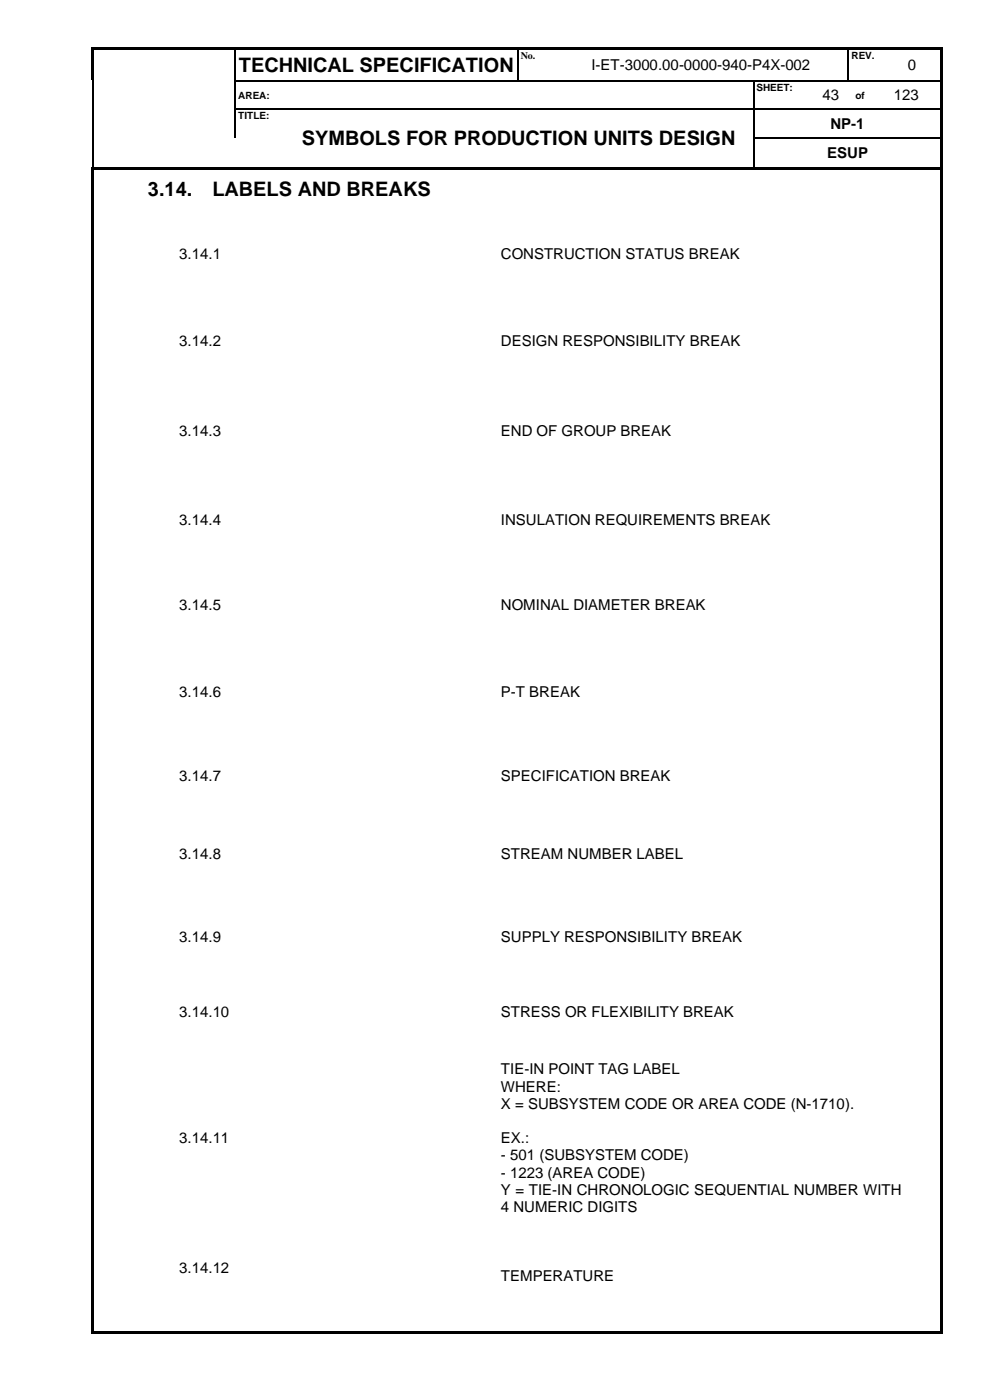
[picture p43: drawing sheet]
<svg xmlns="http://www.w3.org/2000/svg" width="210mm" height="297mm" viewBox="0 0 210 297" stroke-linecap="round" stroke-linejoin="round" font-family="sans-serif">
<defs><g id="words">
<g font-size="4.2">
<text x="50.6" y="15.3">TECHNICAL SPECIFICATION</text>
<text x="64" y="30.9">SYMBOLS FOR PRODUCTION UNITS DESIGN</text>
<text x="31.4" y="41.5">3.14.</text>
<text x="45" y="41.5">LABELS AND BREAKS</text>
</g>
<g font-size="3.2">
<text x="125.5" y="14.9">I-ET-3000.00-0000-940-P4X-002</text>
<text x="192.6" y="14.9">0</text>
<text x="174.5" y="21.3">43</text>
<text x="189.6" y="21.3">123</text>
<text x="176.2" y="27.3">NP-1</text>
<text x="175.5" y="33.6">ESUP</text>
<text x="38" y="54.9">3.14.1</text>
<text x="106.3" y="54.9">CONSTRUCTION STATUS BREAK</text>
<text x="38" y="73.5">3.14.2</text>
<text x="106.3" y="73.5">DESIGN RESPONSIBILITY BREAK</text>
<text x="38" y="92.6">3.14.3</text>
<text x="106.3" y="92.6">END OF GROUP BREAK</text>
<text x="38" y="111.4">3.14.4</text>
<text x="106.3" y="111.4">INSULATION REQUIREMENTS BREAK</text>
<text x="38" y="129.4">3.14.5</text>
<text x="106.3" y="129.4">NOMINAL DIAMETER BREAK</text>
<text x="38" y="147.8">3.14.6</text>
<text x="106.3" y="147.8">P-T BREAK</text>
<text x="38" y="165.7">3.14.7</text>
<text x="106.3" y="165.7">SPECIFICATION BREAK</text>
<text x="38" y="182.4">3.14.8</text>
<text x="106.3" y="182.4">STREAM NUMBER LABEL</text>
<text x="38" y="199.8">3.14.9</text>
<text x="106.3" y="199.8">SUPPLY RESPONSIBILITY BREAK</text>
<text x="38" y="215.8">3.14.10</text>
<text x="106.3" y="215.8">STRESS OR FLEXIBILITY BREAK</text>
<text x="106.3" y="228">TIE-IN POINT TAG LABEL</text>
<text x="106.3" y="231.6">WHERE:</text>
<text x="106.3" y="235.2">X = SUBSYSTEM CODE OR AREA CODE (N-1710).</text>
<text x="38" y="242.6">3.14.11</text>
<text x="106.3" y="242.6">EX.:</text>
<text x="106.3" y="246.2">- 501 (SUBSYSTEM CODE)</text>
<text x="106.3" y="249.8">- 1223 (AREA CODE)</text>
<text x="106.3" y="253.5">Y = TIE-IN CHRONOLOGIC SEQUENTIAL NUMBER WITH</text>
<text x="106.3" y="257.2">4 NUMERIC DIGITS</text>
<text x="38" y="270">3.14.12</text>
<text x="106.3" y="271.9">TEMPERATURE</text>
</g>
<g font-size="2.1">
<text x="110.5" y="12.5">No.</text>
<text x="180.6" y="12.5">REV.</text>
<text x="50.6" y="20.9">AREA:</text>
<text x="160.5" y="19.3">SHEET:</text>
<text x="181.5" y="20.9">of</text>
<text x="50.6" y="25.2">TITLE:</text>
</g>
</g></defs>
<g fill="#000">
<path d="M19.3 10h.6v.5h-.6z" fill-rule="evenodd"/>
<path d="M19.3 10h.6v.5h-.6z" fill-rule="evenodd"/>
<path d="M19.3 10.5h.6v6.5h-.6z" fill-rule="evenodd"/>
<path d="M19.6 17h.3v.3h-.3z" fill-rule="evenodd"/>
<path d="M19.9 10h29.9v.5h-29.9z" fill-rule="evenodd"/>
<path d="M49.8 10.5h.2z" fill-rule="evenodd"/>
<path d="M49.8 10h.5v.5h-.5z" fill-rule="evenodd"/>
<path d="M49.8 17h.2v.3h-.2z" fill-rule="evenodd"/>
<path d="M50.3 10h59.5v.5h-59.5z" fill-rule="evenodd"/>
<path d="M109.8 10.5h.3z" fill-rule="evenodd"/>
<path d="M109.8 10h.5v.5h-.5z" fill-rule="evenodd"/>
<path d="M109.8 17h.3v.3h-.3z" fill-rule="evenodd"/>
<path d="M110.3 10h7.2v.5h-7.2z" fill-rule="evenodd"/>
<path d="M117.5 10h.5v.5h-.5z" fill-rule="evenodd"/>
<path d="M117.5 17h.2v.3h-.2z" fill-rule="evenodd"/>
<path d="M118 10h61.9v.5h-61.9z" fill-rule="evenodd"/>
<path d="M159.8 17h.3v.3h-.3z" fill-rule="evenodd"/>
<path d="M172.5 17h.3v.3h-.3z" fill-rule="evenodd"/>
<path d="M179.9 10.5h.2z" fill-rule="evenodd"/>
<path d="M179.9 10h.5v.5h-.5z" fill-rule="evenodd"/>
<path d="M179.9 17h.2v.3h-.2z" fill-rule="evenodd"/>
<path d="M180.1 17h.3v.3h-.3z" fill-rule="evenodd"/>
<path d="M180.4 10h7.1v.5h-7.1z" fill-rule="evenodd"/>
<path d="M185 17h.2v.3h-.2z" fill-rule="evenodd"/>
<path d="M187.5 10h.5v.5h-.5z" fill-rule="evenodd"/>
<path d="M187.5 17h.2v.3h-.2z" fill-rule="evenodd"/>
<path d="M188 10h11.6v.5h-11.6z" fill-rule="evenodd"/>
<path d="M199.6 10h.5v.5h-.5z" fill-rule="evenodd"/>
<path d="M199.6 10h.5v.5h-.5z" fill-rule="evenodd"/>
<path d="M199.6 10.5h.5v6.5h-.5z" fill-rule="evenodd"/>
<path d="M199.6 17h.5v.3h-.5z" fill-rule="evenodd"/>
<path d="M19.5 35.4h.5v.6h-.5z" fill-rule="evenodd"/>
<path d="M19.5 35.4h.5v.5h-.5z" fill-rule="evenodd"/>
<path d="M19.6 23h.3v.2h-.3z" fill-rule="evenodd"/>
<path d="M19.6 29.2h.3v.3h-.3z" fill-rule="evenodd"/>
<path d="M20 35.4h.5v.5h-.5z" fill-rule="evenodd"/>
<path d="M20.5 35.4h29.4v.5h-29.4z" fill-rule="evenodd"/>
<path d="M49.8 23h.2v.2h-.2z" fill-rule="evenodd"/>
<path d="M49.9 35.4h.5v.5h-.5z" fill-rule="evenodd"/>
<path d="M50.4 35.4h9.8v.5h-9.8z" fill-rule="evenodd"/>
<path d="M60.2 23h.3v.2h-.3z" fill-rule="evenodd"/>
<path d="M60.2 35.4h.6v.5h-.6z" fill-rule="evenodd"/>
<path d="M60.8 35.4h99v.5h-99z" fill-rule="evenodd"/>
<path d="M159.8 23h.3v.2h-.3z" fill-rule="evenodd"/>
<path d="M159.8 29.2h.3v.3h-.3z" fill-rule="evenodd"/>
<path d="M159.8 35.4h.6v.5h-.6z" fill-rule="evenodd"/>
<path d="M160.4 35.4h39.2v.5h-39.2z" fill-rule="evenodd"/>
<path d="M172.5 23h.3v.2h-.3z" fill-rule="evenodd"/>
<path d="M180 23h.2v.2h-.2z" fill-rule="evenodd"/>
<path d="M185 23h.2v.2h-.2z" fill-rule="evenodd"/>
<path d="M199.6 17.3h.5v5.7h-.5z" fill-rule="evenodd"/>
<path d="M199.6 23h.5v.2h-.5z" fill-rule="evenodd"/>
<path d="M199.6 23.2h.5v6h-.5z" fill-rule="evenodd"/>
<path d="M199.6 29.2h.5v.3h-.5z" fill-rule="evenodd"/>
<path d="M199.6 29.5h.5v5.9h-.5z" fill-rule="evenodd"/>
<path d="M199.6 35.4h.5v.6h-.5z" fill-rule="evenodd"/>
<path d="M19.5 36h.5v246.5h-.5z" fill-rule="evenodd"/>
<path d="M19.5 282.5h.5v.5h-.5z" fill-rule="evenodd"/>
<path d="M19.5 282.5h.5v.5h-.5z" fill-rule="evenodd"/>
<path d="M20 282.5h179.6v.5h-179.6z" fill-rule="evenodd"/>
<path d="M199.6 36h.5v246.5h-.5z" fill-rule="evenodd"/>
<path d="M199.6 282.5h.5v.5h-.5z" fill-rule="evenodd"/>
<path d="M199.6 282.5h.5v.5h-.5z" fill-rule="evenodd"/>
</g>
<g fill="none" stroke="#000" stroke-width=".25">
<path d="M19.7 17.3v5.7M49.9 10.5v6.5M49.9 17.3v5.7M50 17.1h59.8M110 10.5v6.5M110.1 17.1h7.4M117.7 17.1h42.1M160 17.3v5.7M160.1 17.1h12.4M172.8 17.1h7.1M180 10.5v6.5M180.4 17.1h4.6"/>
<path d="M185.2 17.1h2.3M187.7 17.1h11.9M19.7 23.2v6M19.7 29.5v5.9M49.9 23.2v6M50 23.1h10.2M60.5 23.1h99.3M160 23.2v6M160 29.5v5.9M160.1 23.1h12.4M160.1 29.3h39.5M172.8 23.1h7.2"/>
<path d="M180.2 23.1h4.8M185.2 23.1h14.4"/>
</g>
<use href="#words"/>
</svg>
